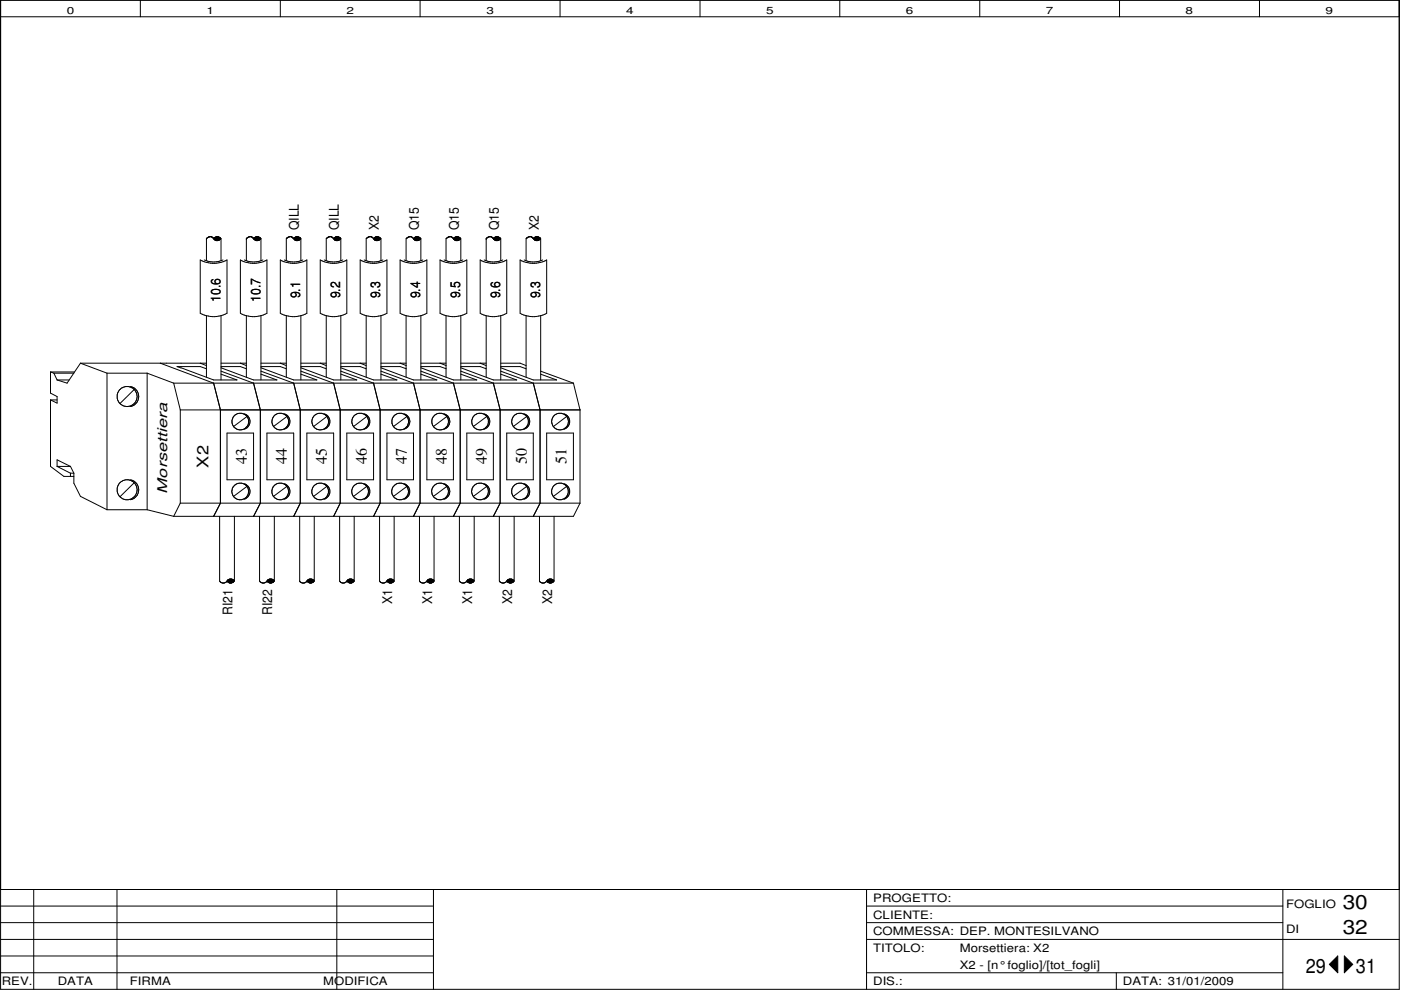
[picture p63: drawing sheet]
<svg xmlns="http://www.w3.org/2000/svg" width="297mm" height="210mm" viewBox="0 0 297 210" stroke-linecap="round" stroke-linejoin="round" font-family="sans-serif">
<defs><g id="words">
<g font-size="4.2">
<text x="284.7" y="192.8">30</text>
<text x="284.7" y="198.1">32</text>
<text x="276.9" y="206.2">29</text>
<text x="287.5" y="206.2">31</text>
</g>
<g font-size="3.4">
<text x="44.2" y="99.1" transform="rotate(-90 44.2 99.1)">X2</text>
<text x="52.4" y="98.5" transform="rotate(-90 52.4 98.5)">43</text>
<text x="60.8" y="98.5" transform="rotate(-90 60.8 98.5)">44</text>
<text x="69.3" y="98.5" transform="rotate(-90 69.3 98.5)">45</text>
<text x="77.8" y="98.5" transform="rotate(-90 77.8 98.5)">46</text>
<text x="86.3" y="98.5" transform="rotate(-90 86.3 98.5)">47</text>
<text x="94.7" y="98.5" transform="rotate(-90 94.7 98.5)">48</text>
<text x="103.2" y="98.5" transform="rotate(-90 103.2 98.5)">49</text>
<text x="111.7" y="98.5" transform="rotate(-90 111.7 98.5)">50</text>
<text x="120.1" y="98.5" transform="rotate(-90 120.1 98.5)">51</text>
</g>
<g font-size="2.8">
<text x="63.4" y="48.8" transform="rotate(-90 63.4 48.8)">QILL</text>
<text x="71.8" y="48.8" transform="rotate(-90 71.8 48.8)">QILL</text>
<text x="80.3" y="48.8" transform="rotate(-90 80.3 48.8)">X2</text>
<text x="88.8" y="48.8" transform="rotate(-90 88.8 48.8)">Q15</text>
<text x="97.3" y="48.8" transform="rotate(-90 97.3 48.8)">Q15</text>
<text x="105.7" y="48.8" transform="rotate(-90 105.7 48.8)">Q15</text>
<text x="114.2" y="48.8" transform="rotate(-90 114.2 48.8)">X2</text>
<text x="46.7" y="64" transform="rotate(-90 46.7 64)">10.6</text>
<text x="55.2" y="64" transform="rotate(-90 55.2 64)">10.7</text>
<text x="63.7" y="63.2" transform="rotate(-90 63.7 63.2)">9.1</text>
<text x="72.1" y="63.2" transform="rotate(-90 72.1 63.2)">9.2</text>
<text x="80.6" y="63.2" transform="rotate(-90 80.6 63.2)">9.3</text>
<text x="89.1" y="63.2" transform="rotate(-90 89.1 63.2)">9.4</text>
<text x="97.6" y="63.2" transform="rotate(-90 97.6 63.2)">9.5</text>
<text x="106" y="63.2" transform="rotate(-90 106 63.2)">9.6</text>
<text x="114.5" y="63.2" transform="rotate(-90 114.5 63.2)">9.3</text>
<text x="35.4" y="104.7" transform="rotate(-90 35.4 104.7)">Morsettiera</text>
<text x="49.3" y="130.4" transform="rotate(-90 49.3 130.4)">RI21</text>
<text x="57.7" y="130.4" transform="rotate(-90 57.7 130.4)">RI22</text>
<text x="83.1" y="128.1" transform="rotate(-90 83.1 128.1)">X1</text>
<text x="91.6" y="128.1" transform="rotate(-90 91.6 128.1)">X1</text>
<text x="100.1" y="128.1" transform="rotate(-90 100.1 128.1)">X1</text>
<text x="108.6" y="128.1" transform="rotate(-90 108.6 128.1)">X2</text>
<text x="117" y="128.1" transform="rotate(-90 117 128.1)">X2</text>
</g>
<g font-size="2.5">
<text x="185.1" y="191.2">PROGETTO:</text>
<text x="185.1" y="194.8">CLIENTE:</text>
<text x="272.7" y="192.4">FOGLIO</text>
<text x="272.7" y="197.7">DI</text>
<text x="185.1" y="201.8">TITOLO:</text>
<text x="185.1" y="198.3">COMMESSA: DEP. MONTESILVANO</text>
<text x="203.5" y="201.8">Morsettiera: X2</text>
<text x=".4" y="208.9">REV.</text>
<text x="12.3" y="208.9">DATA</text>
<text x="27.5" y="208.9">FIRMA</text>
<text x="68.5" y="208.9">MODIFICA</text>
<text x="185.1" y="208.9">DIS.:</text>
<text x="203.5" y="205.4">X2 - [n° foglio]/[tot_fogli]</text>
<text x="238.1" y="208.9">DATA: 31/01/2009</text>
</g>
<g font-size="2.1">
<text x="14.1" y="2.9">0</text>
<text x="43.8" y="2.9">1</text>
<text x="73.4" y="2.9">2</text>
<text x="103.1" y="2.9">3</text>
<text x="132.8" y="2.9">4</text>
<text x="162.4" y="2.9">5</text>
<text x="192.1" y="2.9">6</text>
<text x="221.7" y="2.9">7</text>
<text x="251.4" y="2.9">8</text>
<text x="281" y="2.9">9</text>
</g>
</g></defs>
<g fill="none" stroke="#000" stroke-width=".21">
<path d="M.1 0h296.6v209.8h-296.6zM.1 3.6h296.6M29.8 0v3.6M59.4 0v3.6M89.1 0v3.6M118.7 0v3.6M148.4 0v3.6M178.1 0v3.6M207.7 0v3.6M237.4 0v3.6M267 0v3.6M42.5 55.1a5.9 5.9 0 0 0 5.6 0v11.3a5.9 5.9 0 0 1-5.6 0z"/>
<path d="M43.3 55.1a4.8 4.8 0 0 0 4 0M43.8 50.6h.1M43.8 50.6v4.6M43.9 50.5h.1M44 50.4l-.2 .2M44 50.4l.7-.2 .6 .4M44.1 50.3v.1M44.1 50.3h.1M45.4 50.7l.3 .1M45.4 50.6h.1M45.5 50.6l-.2 .1 .2 .1M45.5 50.5h.1"/>
<path d="M45.5 50.4l-.1 .1M45.5 50.8h.1M45.6 50.5h.8l.2 .1-.7 .2zM45.6 50.3l-.1 .1M45.6 50.3l.2-.1 .7 .1 .2 .2v.3h-.2M45.7 50.8h.1M45.7 50.8h.9M45.7 50.6h.7M45.8 50.2h.1M45.8 50.3l-.3 .1M45.8 51h.1M46.2 51h.1"/>
<path d="M46.5 50.8h.1M46.5 50.5h.1M46.6 50.8h.1M46.6 50.4h.1M46.6 50.5h.1M46.6 50.7v.1M46.7 50.7l.2-.1v4.6M46.7 50.7l-.1 .1M46.8 50.6l-.6-.3-.7 .1v.4l.2 .2 .8-.2M51.8 55.1a4.7 4.7 0 0 0 3.9 0M52.2 50.6h.1M52.2 50.6l.5-.4h.5l.6 .4"/>
<path d="M52.2 50.6v4.6M52.6 50.3h.1M53.5 50.3v.1M53.7 50.5h.1M53.9 50.5l.4-.3h.4l.5 .4M53.9 50.8h.1M53.9 50.8l.2 .1M54 50.5l-.2 .2 .4 .2 .8-.1 .2-.2M54.1 50.4h.1M54.1 50.3v.1M54.1 50.7h.1M54.1 50.9h.1"/>
<path d="M54.1 50.5l.8 .1M54.1 50.5v.2M54.1 50.5h.9l-.3 .3-.6-.1M54.2 50.3v.1M54.3 51h.1M54.7 51h.1M54.9 50.3v.1M54.9 50.9h-.8M54.9 50.9h.1M55 50.4h.1M55.2 50.5h.1M55.2 50.5l-.5-.2-.7 .1-.1 .4"/>
<path d="M55.2 50.7h.1M55.2 50.5l-.2 .4M55.2 50.5v.2M55.3 50.6v4.6M60.3 55.1a4.7 4.7 0 0 0 3.9 0M60.7 50.6v4.6M60.7 50.5v.1M60.8 50.5h.1M60.8 50.5h-.1M60.9 50.5l.3-.3a.84 .84 0 0 1 .9 .3l.2 .1M61.1 50.3h.1M62 50.3v.1"/>
<path d="M62.1 50.5h.1M62.3 50.6l.3 .4 .9-.2M62.4 50.5l.8-.2 .4 .2M62.4 50.5l.1 .3M62.5 50.4h.1M62.5 50.8h.1M62.5 50.6h.1M62.5 50.3v.1M62.6 50.3l.6-.1 .4 .2 .2 .3-.4 .1M62.6 50.8h.8M62.6 50.5l.8 .1M62.6 50.5l-.1 .1"/>
<path d="M62.6 50.4l-.3 .2M62.6 50.5h.7l.2 .1M62.7 51h.1M63.2 51h.1M63.4 50.3h.1M63.5 50.5l-.3 .3-.7-.2M63.5 50.3v.1M63.6 50.5h.1M63.7 50.5v.2M63.7 50.7l-.3 .1M63.8 50.6v4.6M67.9 55.1a5.8 5.8 0 0 0 5.6 0v11.3a5.8 5.8 0 0 1-5.6 0z"/>
<path d="M68.7 55.1a4.7 4.7 0 0 0 4 0M69.2 50.6v4.6M69.2 50.5v.1M69.3 50.5h.1M69.5 50.3v.1M70.5 50.3v.1M70.5 50.4a.81 .81 0 0 0-1-.1l-.3 .2M70.5 50.4h.1M70.6 50.4l.1 .1M70.7 50.6h.1M70.7 50.5v.1M70.7 50.6l.4 .4h.7l.4-.3"/>
<path d="M70.9 50.5v.2l.3 .2h.6l.5-.3M70.9 50.5l-.2 .1M70.9 50.4h.1M71 50.4h.1M71 50.5v.2l.4 .1 .6-.2M71.1 50.5h.9M71.1 50.5h.1M71.2 51h.1M71.7 51h-.1M71.8 50.3h.1M71.8 50.6h-.8M71.9 50.9h.1"/>
<path d="M72 50.4l-.3-.2h-.5l-.3 .3M72 50.4l.2 .1M72 50.6h.1M72 50.3v.1M72 50.5v.1M72 50.4l.1 .1M72 50.4l-.6-.1-.5 .2M72 50.8h.1M72.1 50.5h.1M72.1 50.5v.2M72.2 50.5l.1 4.7M77.2 55.1a4.8 4.8 0 0 0 4 0"/>
<path d="M77.6 50.6h.1M77.6 50.6v4.6M77.8 50.4h.1M77.8 50.4l-.1 .2M78.9 50.3l-.5-.1-.5 .2M78.9 50.3h.1M78.9 50.3l.3 .2M79.2 50.6h.1M79.2 50.5v.1M79.2 50.6l.1 .2M79.3 50.8h.2M79.4 50.8h.1"/>
<path d="M79.4 50.5h-.1M79.4 50.4h.1M79.4 50.8l.2 .2h.7l.5-.4v4.6M79.5 50.4h.1M79.5 50.5h.7l.3 .1-.7 .2zM79.5 50.4l-.2 .3 .2 .1M79.5 50.7h.1M79.5 50.8h.1M79.6 50.4a.85 .85 0 0 1 1 .1l.1 .1M79.6 50.6h.7M79.7 51h.1M80.1 51h.1"/>
<path d="M80.3 50.3v.1M80.4 50.3l-.6-.1-.6 .4M80.4 50.4l.2 .1v.2M80.4 50.3l.1 .1M80.5 50.8h.1M80.6 50.7h.1M80.6 50.7l-.3 .2-.7-.1M85.7 55.1a4.9 4.9 0 0 0 4 0M86.3 50.5h.1M86.3 50.5l-.2 .1v4.6M86.3 50.5l.7-.3 .6 .3M86.4 50.3h.1"/>
<path d="M87.3 50.3h.1M87.6 50.5v.1M87.7 50.5l.1 .2M87.8 50.7l.2 .3 .8-.1M87.8 50.6v.2M87.8 50.5h.1M87.9 50.8l.2 .1 .8-.1M88 50.4l-.2 .1v.3h.2M88 50.5h.1M88 50.5h.7l.2 .1-.6 .2zM88.1 50.6h.7M88.1 50.3v.1"/>
<path d="M88.2 51h.1M88.6 51h.1M88.8 50.9h.1M88.9 50.3l-.7-.1-.3 .2M88.9 50.4l-.6-.1-.7 .3M88.9 50.3l.1 .1M88.9 50.9l.3-.3v4.6M89 50.4l.2 .2M89 50.5l-.1 .3M89 50.5h.1M89.1 50.7h.1M94.1 55.1a4.8 4.8 0 0 0 4 0"/>
<path d="M94.9 50.3v.1M94.9 50.3l-.3 .3v4.6M94.9 50.3l.6-.1 .5 .2M96 50.4h.1M96 50.4l.2 .2M96.2 50.7h.1M96.2 50.5l.1 .1M96.3 50.7l.3 .2 .8-.1M96.3 50.6h.1M96.3 50.4h1.1M96.3 50.8h.1M96.3 50.8l.2 .2h.7l.2-.2"/>
<path d="M96.3 50.4v.4M96.4 50.5h.8l.2 .1-.6 .2zM96.4 50.3v.1M96.5 50.3l.6-.1 .6 .4M96.5 50.4l-.3 .1 .1 .3M96.6 50.6h.7M96.6 50.3v.1M96.6 51h.1M97.1 51h.1M97.2 50.9h.1M97.4 50.4h.1M97.5 50.5v.3h-.1"/>
<path d="M97.5 50.7l.2-.1v4.6M97.5 50.7l-.1 .1M101.8 55.1a5.8 5.8 0 0 0 5.6 0v11.3a5.8 5.8 0 0 1-5.6 0zM102.7 55.1a4.7 4.7 0 0 0 3.9 0M103.1 50.6h.1M103.1 50.6v4.6M103.4 50.3v.1M104.3 50.3l-.5-.1-.7 .4M104.3 50.3l.3 .3M104.4 50.3v.1M104.7 50.7l.3 .3h.7l.2-.2M104.8 50.4h.1"/>
<path d="M104.8 50.7l.2 .1M104.9 50.5h-.3l.2 .2M104.9 50.8h.1M104.9 50.3v.1M104.9 50.3l.7-.1 .4 .4M104.9 50.9h.1M105 50.5h.8M105 50.8h.1M105.1 50.3l-.3 .2M105.1 51h.1M105.5 51h.1M105.7 50.9h.1"/>
<path d="M105.7 50.3l.1 .1M105.8 50.5h.1M105.9 50.4h.1M105.9 50.5l-.3 .3-.7-.2h.8M106 50.7h.1M106 50.5h.1M106 50.6l-.2 .2M106.1 50.5a.69 .69 0 0 0-.9-.2l-.4 .1v.3M106.1 50.5v.2l-.2 .1h-.9M106.1 50.6l.1 4.6M111.1 55.1a4.7 4.7 0 0 0 4 0M111.6 50.6l-.1 4.6"/>
<path d="M111.6 50.5v.1M111.9 50.3l-.3 .2M111.9 50.3h.1M112 50.3l.6-.1 .8 .7M112.9 50.3v.1M113 50.5h.1M113.1 50.5v.1M113.2 50.5h-.1M113.3 50.5h-.1M113.4 50.8h.1M113.4 50.3v.1M113.4 50.3l.6-.1 .6 .3"/>
<path d="M113.4 50.7h.1M113.4 50.9h.1M113.4 50.5l.8 .1M113.4 50.5v.2M113.4 50.5h.7l.2 .1M113.5 50.3l-.3 .2M113.6 51h.1M114 51h.1M114.2 50.9h.1M114.2 50.3l.1 .1M114.3 50.9h.1M114.3 50.8v.1"/>
<path d="M114.3 50.4h.2v.3M114.3 50.5l-.3 .3-.6-.1M114.3 50.3v.1M114.4 50.8l-.3 .2-.7-.1M114.4 50.4l-.4-.1-.7 .1-.1 .3 .3 .2 .8-.1 .3-.1M114.5 50.5h.1M114.5 50.5h.1l-.1 .2M114.5 50.8h-.2M114.6 50.6v4.6M10.7 78.9l.7 .2M10.7 78.9v4.5l1.4 .7v1.4l-1.4-.7M10.7 78.9h5.1"/>
<path d="M11.4 79.1h4.3M11.4 79.1l.7 1.5M17.1 77l5.6 2.1M17.1 77l-2.9 4.2-2.1-.6M17.1 77h26.7M22.7 79.1v29M22.7 79.1h8.5M31.2 79.1v29M31.2 79.1l5.6 2.1M34 77l11.3 4.2 1.4 5.7v19.8l-1.4 2.8M38.4 78l-.9-.3h5l1.3 .5M38.4 78l6.9 2.6h4.9l-3.3-1.3"/>
<path d="M42.5 77l1.3 .5M43.8 67v13M46.9 77h5.3M46.9 77.7h4.1l1.2 .5M46.9 78l6.9 2.6h4.9l-3.4-1.3M46.9 67v13.6M46.9 78.7l6.9 2.5 1.4 5.7v19.8l-1.4 2.8M51 77l1.2 .5M52.2 66.9l-1.2-.5v-11.3a5.8 5.8 0 0 0 5.6 0v11.3l-1.3 .5M52.2 66.9l1.3 .2 1.8-.2M52.2 67v13M55.3 77h5.4"/>
<path d="M55.3 77.7h4.1l1.3 .5M55.3 78l7 2.6h4.9l-3.4-1.3M55.3 67v13.6M55.3 78.7l7 2.5 1.4 5.7v19.8l-1.4 2.8M59.4 77l1.3 .5M60.7 66.9l-1.3-.5v-11.3a5.8 5.8 0 0 0 5.7 0v11.3l-1.3 .5M60.7 66.9l1.3 .2 1.8-.2M60.7 67v13M63.8 77h5.4M63.8 77.7h4.1l1.3 .5M63.8 78l6.9 2.6h4.9l-3.3-1.3M63.8 67v13.6"/>
<path d="M63.8 78.7l6.9 2.5 1.4 5.7v19.8l-1.4 2.8M67.9 77l1.3 .5M69.2 67v13M72.3 77h5.3M72.3 77.7h4.1l1.2 .5M72.3 78l6.9 2.6h5l-3.4-1.3M72.3 67v13.6M72.3 78.7l6.9 2.5 1.4 5.7v19.8l-1.4 2.8M76.4 77l1.2 .5M77.6 66.9l-1.2-.5v-11.3a5.9 5.9 0 0 0 5.6 0v11.3l-1.2 .5M77.6 66.9l1.4 .2 1.8-.2M77.6 67v13"/>
<path d="M80.8 78.7l6.9 2.5 1.4 5.7v19.8l-1.4 2.8M80.8 77h5.3M80.8 77.7h4l1.3 .5M80.8 78l6.9 2.6h4.9l-3.4-1.3M80.8 67v13.6M84.8 77l1.3 .5M86.1 66.9l-1.3-.5v-11.3a5.9 5.9 0 0 0 5.7 0v11.3l-1.3 .5M86.1 66.9l1.4 .2 1.7-.2M86.1 67v13M89.2 77h5.4M89.2 77.7h4.1l1.3 .5M89.2 78l6.9 2.6h5l-3.4-1.3"/>
<path d="M89.2 67v13.6M89.2 78.7l6.9 2.5 1.5 5.7v19.8l-1.5 2.8M93.3 77l1.3 .5M94.6 66.9l-1.3-.5v-11.3a5.9 5.9 0 0 0 5.7 0v11.3l-1.3 .5M94.6 66.9l1.3 .2 1.8-.2M94.6 67v13M97.7 77h5.4M97.7 77.7h4.1l1.3 .5M97.7 78l6.9 2.6h5l-3.4-1.3M97.7 67v13.6M97.7 78.7l6.9 2.5 1.4 5.7v19.8l-1.4 2.8M101.8 77l1.3 .5"/>
<path d="M103.1 67v13M106.2 77h4.1l1.2 .5M106.2 77.7h4.1l1.2 .5M106.2 78l6.9 2.6h4.9l-3.4-1.3M106.2 67v13.6M106.2 78.7l6.9 2.5 1.4 5.7v19.8l-1.4 2.8M111.5 66.9l-1.2-.5v-11.3a5.8 5.8 0 0 0 5.6 0v11.3l-1.3 .5M111.5 66.9l1.4 .2 1.7-.2M111.5 67v13M114.6 67v13.6M114.6 78.7l7 2.5M10.7 84.8v14.1l2.8 2.1h2.2"/>
<path d="M10.7 84.8h1.4M12.1 98.9h2.8M12.1 98.9v-1.4l2.8 1.4M12.1 98.9l2.8 1.4M12.1 80.6h2.5M14.9 98.9l.8 1.4M27.6 82a2.15 2.15 0 0 1 1.8 2.1 2.15 2.15 0 0 1-1.8 2.1M28.4 82.6l-3 3M36.8 81.2h84.8M36.8 81.2l1.4 5.7M38.2 86.9h84.8M38.2 86.9v19.8"/>
<path d="M48.1 91.8h5.7v9.9h-5.7zM49.5 90.4l.8 .6a1.71 1.71 0 0 0 1.5-.1M49.5 90.4a1.63 1.63 0 0 1-.2-1.5l.6-.9 .8-.4 1.2 .2 .3 .3 .4 .7a1.75 1.75 0 0 1-.7 2l-.1 .1M51.8 87.8a1.68 1.68 0 0 1 1.2 1.6 1.68 1.68 0 0 1-1.2 1.6M52.4 88.3l-2.9 2.1M56.6 91.8h5.7v9.9h-5.7zM58 90.4l-.3-.8v-.6l.3-.7 .9-.6 1.2 .1a1.75 1.75 0 0 1 1.1 1.9l-.4 .8-.5 .4M58 90.4l1 .7h.6l.7-.2M60.3 87.8a1.68 1.68 0 0 1 1.2 1.6 1.68 1.68 0 0 1-1.2 1.6M60.8 88.3l-2.8 2.1M65.1 91.8h5.6v9.9h-5.6zM68.7 87.8l.5 .2a1.66 1.66 0 0 1 .6 1.9v.1a1.58 1.58 0 0 1-1.4 1.1 1.77 1.77 0 0 1-1.5-.3l-.4-.4a1.79 1.79 0 0 1 .8-2.7l.9-.1a1.79 1.79 0 0 1 1.4 1.5 1.79 1.79 0 0 1-.8 1.8"/>
<path d="M69.3 88.3l-2.8 2.1M73.5 91.8h5.7v9.9h-5.7zM77.2 87.8a1.65 1.65 0 0 1 1.2 1.3 1.61 1.61 0 0 1-.7 1.7l-.5 .2M77.8 88.3l-2.8 2.1M82 91.8h5.7v9.9h-5.7zM85.6 87.8l-1.1-.2a1.72 1.72 0 0 0-1.4 1.5 1.81 1.81 0 0 0 .8 1.8l.8 .2 1-.2M85.6 87.8l.8 .6a1.68 1.68 0 0 1 0 1.7l-.7 .8M85.7 87.8a1.67 1.67 0 0 1 1.2 1.4 1.67 1.67 0 0 1-1 1.7l-.2 .1M86.3 88.3l-2.9 2.1M90.5 91.8h5.6v9.9h-5.6zM91.9 90.4a1.99 1.99 0 0 1-.3-1.5l.3-.6a1.69 1.69 0 0 1 2-.6l.6 .4 .3 .3a1.6 1.6 0 0 1 .2 1.5l-.2 .4-.6 .6M91.9 90.4v.1a1.78 1.78 0 0 0 2.3 .4"/>
<path d="M94.1 87.8a1.67 1.67 0 0 1 1.3 1.5 1.67 1.67 0 0 1-1.2 1.7M94.7 88.3l-2.8 2.1M99 91.8h5.6v9.9h-5.6zM100.4 90.4a1.63 1.63 0 0 1-.3-1.5l.6-.9 .8-.4 1.2 .2 .4 .3 .4 .7a1.75 1.75 0 0 1-.7 2l-.1 .1M100.4 90.4l.7 .6a1.71 1.71 0 0 0 1.6-.1M102.7 87.8a1.68 1.68 0 0 1 1.1 1.6 1.68 1.68 0 0 1-1.1 1.6M103.2 88.3l-2.8 2.1M107.4 91.8h5.7v9.9h-5.7zM108.8 90.4l-.3-.8v-.6l.3-.7 .9-.6 1.3 .1a1.75 1.75 0 0 1 1 1.9l-.2 .6-.7 .6M108.8 90.4l1 .7h.6l.7-.2M111.1 87.8a1.68 1.68 0 0 1 1.2 1.6 1.68 1.68 0 0 1-1.2 1.6M111.7 88.3l-2.9 2.1"/>
<path d="M115.9 91.8h5.7v9.9h-5.7zM119.6 87.8l.4 .2a1.66 1.66 0 0 1 .7 1.9l-.6 .8-.7 .3a1.72 1.72 0 0 1-1.7-.2l-.5-.5-.2-.6v-.5l.2-.7 .4-.5 .6-.3 .8-.1 .5 .2a1.81 1.81 0 0 1 .1 3.1M120.1 88.3l-2.8 2.1M121.6 81.2l1.4 5.7M123 86.9v19.8M14.9 100.3v.7M14.9 100.3h.8M15.7 100.3v2.1l1.4 2.8 5.6 2.9M22.7 108.1h8.5M27.6 101.7a2.15 2.15 0 0 1 1.8 2.1 2.15 2.15 0 0 1-1.8 2.2M28.4 102.4l-3 2.9M31.2 108.1l5.6 1.4"/>
<path d="M38.2 106.7h84.8M38.2 106.7l-1.4 2.8M46.6 109.5v13.7l.6 .4 .6-.1M49.7 109.5v13.7l-.6-.4-.7 .1-.2 .2M51.8 102.6a1.71 1.71 0 0 1 1.2 1.6 1.71 1.71 0 0 1-1.2 1.6M52.4 103.1l-2.9 2.1M55 109.5v13.7l.5 .4h.5l.7-.5a.94 .94 0 0 1 1.1-.2l.4 .3M58.2 109.5l-.1 13.8-.6 .2-.7-.1v-.1M60.3 102.6l.4 .2a1.72 1.72 0 0 1 .7 1.6 1.72 1.72 0 0 1-1.1 1.4M60.8 103.1l-2.8 2.1M63.5 109.5l.1 13.8M66.6 109.5v13.7l-.3-.3"/>
<path d="M68.7 102.6l.9 .6 .3 .7v.6l-.3 .7-.9 .6M69.3 103.1l-2.8 2.1M72 109.5v13.7l.6 .4 .6-.1M75.1 109.5v13.7l-.3-.3-.7-.1-.4 .2-.4 .5M77.2 102.6l.4 .1a1.77 1.77 0 0 1 .8 1.8l-.3 .7-.9 .6M77.8 103.1l-2.8 2.1M80.5 109.5v13.7l.2 .3 .7 .1 .5-.2 .4-.5M83.6 109.5v13.7l-.6-.4-.7 .1M85.7 102.6l.3 .1a1.77 1.77 0 0 1 .9 1.8l-.3 .7-.9 .6M86.3 103.1l-2.9 2.1M88.9 109.5v13.7l.3 .3M92 109.5v13.7"/>
<path d="M94.1 102.6a1.7 1.7 0 0 1 1.3 1.6 1.7 1.7 0 0 1-1.3 1.6M94.7 103.1l-2.8 2.1M97.4 109.5v13.7l.6 .4h.5M100.5 109.5v13.7l-.5-.4a1.01 1.01 0 0 0-1.2 .6l-.3 .2M102.7 102.6a1.69 1.69 0 0 1 .8 2.6l-.8 .6M103.2 103.1l-2.8 2.1M105.9 109.5v13.7l.5 .4a1.05 1.05 0 0 0 1.1-.5M109 109.5v13.7l-.6-.4-.6 .1M111.1 102.6l.4 .2a1.72 1.72 0 0 1 .8 1.6 1.72 1.72 0 0 1-1.2 1.4M111.7 103.1l-2.9 2.1M114.4 109.5v13.7l.4 .4h.6l.6-.5a.94 .94 0 0 1 1.1-.2l.4 .3v-13.7M119.6 102.6l.9 .6 .3 .7v.6l-.3 .7-.9 .6"/>
<path d="M120.1 103.1l-2.8 2.1M123 106.7l-1.4 2.8h-84.8M47.6 123.6h.1M47.8 123.5h.1M48.2 123.2l.2 .2M48.2 123.1l-.4 .4M48.3 123.1v.3M48.3 123.1h.1M48.3 123.3l.2 .1M48.4 123.2h.1M48.4 123l-.1 .1M48.4 123h.1"/>
<path d="M48.5 123.1h.6l.3 .1-.8 .1zM48.5 123h.9v.4M48.6 123.2h.7M48.6 122.8h.1M48.6 123.5v.1M49.1 122.9h.1M49.2 123.5v.1M49.3 123.1h.1M49.4 123h.1M49.5 123.4l-.4 .2-.7-.2M49.5 123.1h.1M49.5 123.4l-.4 .1-.6-.1"/>
<path d="M49.7 123.2l-.2 .2M56.8 123.1l.7-.2a.34 .34 0 0 1 .4 .2 .34 .34 0 0 1-.1 .4l-.6 .1-.6-.4M56.8 123.1h.1M56.8 123.1v.3M56.9 123.2h.1M56.9 123.1h.8l.2 .1-.8 .1zM56.9 123.1h.1M57 123.2h.7M57.1 122.8h.1M57.1 123.5v.1M57.2 122.9h-.1M57.7 122.8h.1"/>
<path d="M57.7 123.5v.1M57.8 123.1h.1M57.9 123.4h.1M63.6 123.3v.1M63.6 123.4l.2 .1M63.8 123.5h.1M65.4 123.2h.1M65.4 123.4h.1M65.4 123h.1M65.4 123.1h.1M65.5 123.2h.7M65.5 123.5l.1 .1"/>
<path d="M65.7 122.9h-.1M66.2 123.5l-.1 .1M66.2 123.4h.1M66.2 123h.1M66.2 123.1h.1M66.3 122.9l-.8-.1-1 .8-.7-.1M66.3 122.9h.1M66.3 123.2h.1M66.3 123.1h-.9l.2 .2 .7-.1M66.3 123.1v.1M66.4 123.3v.1M66.5 123.1v.2l-.5 .2-.9-.3"/>
<path d="M66.5 123.1l-.5-.2h-.5l-.3 .2v.3M66.5 123.1h.1M66.6 123.2l-.6 .4-.5-.1-.3-.2M73.2 123.5h.1M73.6 123.2l.1 .1M73.7 123.3h.1M73.7 123.2l.4 .3 1-.3M73.8 123.2h.1M73.8 123.1h.8l.2 .1-.8 .1zM73.9 123.4h.1M73.9 123h.1M73.9 123.1h.1"/>
<path d="M74 123.2h.7M74 123.5v.1M74.1 122.9h.1M74.6 122.8h.1M74.6 123.5v.1M74.7 123l-.7-.1-.3 .4M74.7 123.4h.1M74.7 123h.1M74.7 123.1h.1M74.8 123l.2 .1a.72 .72 0 0 1-1.3 .2M74.8 123.4h.1M74.9 123.3l-.1 .1"/>
<path d="M75 123.2l-.1 .1M80.9 123.6h.1M82.1 123.3h.1M82.1 123.2v.1M82.1 123.3l.2 .1M82.2 123.1l.3-.2a.66 .66 0 0 1 .9 .3l-.1 .2a.71 .71 0 0 1-1.1-.3zM82.2 123.3h.1M82.2 123.4h.1M82.3 123.2h.1M82.3 122.9h.1M82.3 123.4h.1M82.3 123h.1"/>
<path d="M82.4 123.1l.9 .1-.8 .1-.2-.1zM82.5 123.2h.6M82.5 123.5v.1M83.1 123.5v.1M83.2 123.4h.1M83.2 123.1h.1M83.3 123h.1M83.4 123.3l-.1 .1M83.4 123.3v.1M83.6 123.2l-.7 .3-.6-.1M89.2 123.5h.1M89.3 123.5l.7 .1"/>
<path d="M89.4 123.6h.1M90.1 123.5l-.1 .1M90.5 123.2l.6 .3 .6-.1M90.7 123.1a.62 .62 0 0 0 .4 .5 .62 .62 0 0 0 .7-.2l.2-.2M90.7 123.3l.1 .1M90.7 123.1h.1M90.8 123.2h.1M90.8 123.4h.1M90.8 123h.1M90.8 122.9l.3-.1 .6 .1M90.8 123.1h.7l.3 .1-.8 .1-.2-.1zM90.9 122.9l-.2 .2"/>
<path d="M90.9 123.2h.7M91 123.5v.1M91.4 122.9h.1M91.6 123.5v.1M91.7 123.1h.1M91.7 122.9h.1M91.7 123.4h.1M91.8 122.9l.2 .2M91.8 123.3v.1M91.9 123.4l-.2-.4-.9-.1-.7 .6M91.9 123.3l-.1 .1M97.9 123.6h.1"/>
<path d="M98.5 123.6h.1M99 123.2l.3 .2M99.1 123.2h.1M99.1 123.1h.1M99.1 123.1l.1 .3h1M99.2 123.4l.1 .1M99.3 123.2h.1M99.3 123.1h.7l.2 .1-.7 .1zM99.3 123.5h.1M99.3 123.1h.1M99.4 123.5l.2 .1 .5-.1M99.4 123.2h.7"/>
<path d="M99.4 122.8h.1M99.4 123.5v.1M99.9 122.9h.1M100.2 123.5h.1M100.2 123l-.6-.1-.5 .2M100.2 123.4h.1M100.2 123h.1M100.2 123.5l-.2 .1M100.2 123.1h.1M100.2 123l.2 .1-.2 .3M100.3 123.4l-.1 .1M100.5 123.2l-.3 .2"/>
<path d="M106.9 123.6h.1M107.5 123.2v.1M107.5 123.3h.1M107.6 123.1l.1 .3M107.6 123.2v.2M107.6 123.1h.1M107.6 123.1l.3-.2 .7 .1a.29 .29 0 0 1 .1 .3 .29 .29 0 0 1-.3 .2l-.8-.1v-.1M107.7 123.2h.1M107.7 122.9h.1M107.7 123.1h.8l.2 .1-.8 .1zM107.7 122.9l-.2 .2M107.9 123.2h.7"/>
<path d="M107.9 123.5v.1M108 122.9h.1M108.4 122.9h.1M108.5 123.5v.1M108.6 123.1h.1M108.7 123.4h.1M108.7 123h.1M108.8 123.4l-.4 .2-.7-.2M108.8 123.1h.1M109 123.2l-.2 .2M116 123.2l.5 .3 .8-.2M116.1 123.3l.4 .3 .7-.2"/>
<path d="M116.1 123.4l.1-.4 .6-.1 .5 .3-.1 .2M116.1 123.4h.1M116.1 123.1h.1M116.2 123.2h.1M116.2 123.1h.8l.2 .1-.8 .1zM116.3 123.1h-.1M116.3 123.2h.7M116.4 122.8h.1M116.4 123.5v.1M116.5 122.9h.1M117 122.8h.1M117 123.5v.1"/>
<path d="M117.1 123.1h.1M117.2 123.4h.1M117.2 123h.1M117.3 123.1h.1M117.4 123.3l-.2 .1M117.4 123.3h.1M117.4 123.2v.1M.1 188.6h296.6M.1 199.2h91.8M.1 195.6h91.8M.1 192.1h91.8M7.2 188.6v21.2"/>
<path d="M24.8 188.6v21.2M71.4 188.6v21.2M91.9 188.6v21.2M183.7 199.2h113M183.7 195.6h88.3M183.7 192.1h88.3M183.7 188.6v21.2M272 188.6v21.2M.1 202.7h91.8M.1 206.2h91.8M183.7 206.2h88.3M236.7 206.2v3.6"/>
<path d="M281.9 204.5l1.7-1.8v3.5zM285 202.7l1.8 1.8-1.8 1.7z"/>
<circle cx="27" cy="84.1" r="2.12"/>
<circle cx="76.4" cy="89.4" r="1.77"/>
<circle cx="26.9" cy="103.8" r="2.13"/>
<circle cx="50.9" cy="104.2" r="1.78"/>
<circle cx="59.4" cy="104.2" r="1.77"/>
<circle cx="67.9" cy="104.2" r="1.77"/>
<circle cx="76.3" cy="104.2" r="1.77"/>
<circle cx="84.8" cy="104.2" r="1.78"/>
<circle cx="93.3" cy="104.2" r="1.77"/>
<circle cx="101.8" cy="104.2" r="1.76"/>
<circle cx="110.3" cy="104.2" r="1.77"/>
<circle cx="118.7" cy="104.2" r="1.77"/>
</g>
<path d="M281.9 204.5l1.7-1.8v3.5zM285 202.7l1.8 1.8-1.8 1.7z" fill="#000"/>
<use href="#words"/>
</svg>
